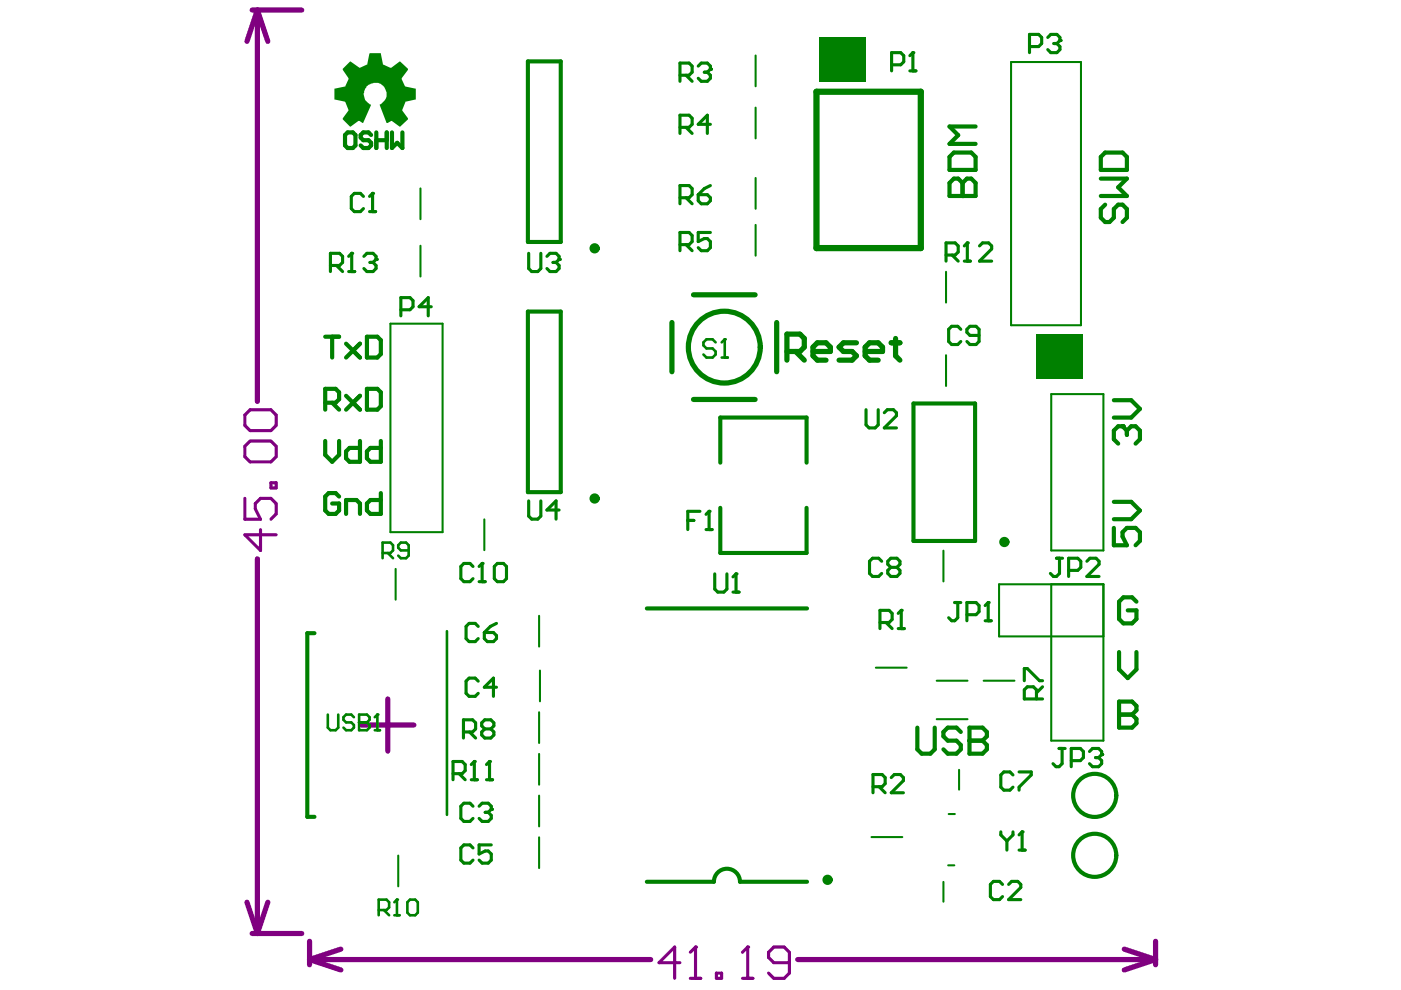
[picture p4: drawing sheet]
<svg xmlns="http://www.w3.org/2000/svg" width="297mm" height="210mm" viewBox="0 0 297 210" stroke-linecap="round" stroke-linejoin="round" font-family="sans-serif">
<g fill="none" stroke="#800080" stroke-width="1.1">
<path d="M53.5 2.1h10.5M54.6 2.1l2.2 6.7M54.6 2.1l-2.2 6.7M54.6 2.1v83M54.6 118.5v79.4M76.7 153.7h11.1M82.2 148.2v11M52.4 191.3l2.2 6.6M53.5 197.9h10.5M56.8 191.3l-2.2 6.6M65.6 199.6v5M245 199.6v5"/>
<path d="M65.6 203.4l6.7 2.3M65.6 203.4h72.4M72.3 201.2l-6.7 2.2M169.1 203.4h75.9M238.4 201.2l6.6 2.2M245 203.4l-6.6 2.3"/>
</g>
<path d="M51.9 88l1.1-1.1h4.4l1.2 1.1v2.2l-1.2 1.1h-4.4l-1.1-1.1zM51.9 94.6l1.1-1.1h4.4l1.2 1.1v2.2l-1.2 1.1h-4.4l-1.1-1.1zM51.9 105.7v4.4h3.3l-1.1-2.2v-1.1l1.1-1.1h2.2l1.2 1.1v2.2l-1.2 1.1M55.2 112.3v4.4l-3.3-3.3h6.7M57.4 102.4h1.2v1.1h-1.2zM144.1 204.1h-4.4l3.3-3.3v6.6M146.4 207.4h2.2M147.5 200.8v6.6" fill="none" stroke="#800080" stroke-width=".66"/>
<circle cx="147.5" cy="200.8" r=".33" fill="#800080"/>
<path d="M147.5 200.8l-1.1 1.1M151.9 206.3h1.1v1.1h-1.1zM157.4 207.4h2.2M158.5 200.8v6.6" fill="none" stroke="#800080" stroke-width=".66"/>
<circle cx="158.5" cy="200.8" r=".33" fill="#800080"/>
<path d="M158.5 200.8l-1.1 1.1M167.4 204.1h-3.3l-1.2-1.1v-1.1l1.2-1.1h2.2l1.1 1.1v4.4l-1.1 1.1h-2.2l-1.2-1.1" fill="none" stroke="#800080" stroke-width=".66"/>
<g fill="#008000">
<path d="M223.9 71.1l3.3 6.1h-7.2z"/>
<path d="M175.4 11.2h7.2l-3.9 6.1z"/>
</g>
<g fill="none" stroke="#008000" stroke-width=".44">
<path d="M160.2 11.8v6.5M214.4 13.2h14.8v55.8h-14.8zM89.1 39.9v6.6M160.2 22.8v6.5M160.2 37.7v6.6M89.1 52.1v6.5M160.2 47.7v6.5M200.6 57.6v6.6M82.8 68.6h11v44.2h-11zM200.6 75.3v6.5M222.9 83.6h11v33.1h-11zM102.7 110.1v6.5"/>
<path d="M200 116.8v6.5M83.9 120.6v6.5M114.3 130.6v6.5M222.9 123.9v33.1h11v-33.1h-22.1v11h22.1M114.3 151v6.5M114.3 159.9v6.5M114.5 142.2v6.5M185.7 141.6h6.5M198.6 144.3h6.5M198.6 152.5h6.5M208.6 144.3h6.5M114.3 168.7v6.5"/>
<path d="M114.3 177.5v6.6M184.8 177.5h6.5M201.1 172.6h1.3M203.3 163.2v4.2M84.4 181.4v6.5M200 187v4.2M201 183.5h1.3"/>
</g>
<path d="M142.5 68.4v10.4M147 62.5h13.1M164.7 68.4v10.4M147 84.7h13.1" fill="none" stroke="#008000" stroke-width="1.1"/>
<path d="M94.8 133.8v39" fill="none" stroke="#008000" stroke-width=".55"/>
<path d="M111.9 13h7v38.3h-7zM111.9 66.1h7v38.2h-7zM152.7 98.1v-9.6h18.3v9.6M193.7 85.5h13v29.2h-13zM152.7 107.7v9.5h18.3v-9.5M66.7 134.3h-1.5v38.9h1.5M137.1 129h34M137.1 187h14.3M156.9 187h14.2" fill="none" stroke="#008000" stroke-width=".87"/>
<path d="M173.1 19.5h22.1v33.1h-22.1z" fill="none" stroke="#008000" stroke-width="1.3"/>
<g fill="#008000">
<path d="M219.6 70.8h9.9v9.4h-9.9z" fill-rule="evenodd"/>
<path d="M173.7 7.8h9.9v9.4h-9.9z" fill-rule="evenodd"/>
</g>
<path d="M166.8 74.5h2.8l.9-.9v-1.8l-.9-1h-2.8v5.6M168.7 74.5l1.8 1.9M172.4 74.5h3.7v-.9l-1-.9h-1.8l-.9 .9v1.8l.9 1h1.8M181.6 72.7h-2.8l-.9 .9 .9 .9h1.9l.9 .9-.9 1h-2.8M183.4 74.5h3.7v-.9l-.9-.9h-1.9l-.9 .9v1.8l.9 1h1.9M189 72.7h1.8M189.9 71.8v3.6l.9 1" fill="none" stroke="#008000" stroke-width="1.1"/>
<path d="M72.7 14.6l1.5-1.6 2 1.4 1.7-.7 .5-2.4h2.3l.5 2.4 1.5 .7h.3l1.8-1.4 1.7 1.6v.2l-1.3 1.8v.2l.7 1.5 2.3 .5v2.3l-2.3 .5-.6 1.7 1.2 1.8v.2l-1.7 1.6-1.7-1.3-1.1 .5-1.5-3.9a2.44 2.44 0 0 0 1.3-3.2 2.44 2.44 0 0 0-3.2-1.3 2.44 2.44 0 0 0-1.3 3.2l.1 .3 1.2 1.1-1.6 3.8-1-.5-1.8 1.3-1.5-1.6v-.2l1.2-1.7-.7-1.7-2.3-.6v-2.3l2.3-.5 .7-1.5v-.2l-1.2-1.8z" fill="#008000"/>
<path d="M73.7 28.1h1.1l.6 .5v2.2l-.6 .6h-1.1l-.5-.6v-2.2zM78.7 28.6l-.6-.5h-1.1l-.5 .5v.6l.5 .5h1.1l.6 .6v.5l-.6 .6h-1.1l-.5-.6M79.8 29.7h2.2M79.8 28.1v3.3M82 28.1v3.3M83.1 28.1v3.3l1.1-1.1 1.1 1.1v-3.3M237.3 148.7v5.6h2.7l.9-.9v-1l-.9-.9h-2.7" fill="none" stroke="#008000" stroke-width=".88"/>
<circle cx="237.3" cy="151.5" r=".44" fill="#008000"/>
<path d="M201.3 41.6h5.5v-2.8l-.9-.9h-.9l-.9 .9v2.8M237.3 148.7h2.7l.9 1v.9l-.9 .9h-2.7" fill="none" stroke="#008000" stroke-width=".88"/>
<circle cx="204.1" cy="41.6" r=".44" fill="#008000"/>
<path d="M201.3 33.3l.9-1h3.7l.9 1v2.7h-5.5zM206.8 26.8h-5.5l1.9 1.9-1.9 1.8h5.5M201.3 41.6v-2.8l.9-.9h1l.9 .9v2.8M194.5 154.3v4.6l.9 .9h1.9l.9-.9v-4.6M203.7 155.2l-.9-.9h-1.9l-.9 .9v.9l.9 .9h1.9l.9 1v.9l-.9 .9h-1.9l-.9-.9M205.6 154.3v5.5h2.7l.9-.9v-.9l-.9-1h-2.7" fill="none" stroke="#008000" stroke-width=".88"/>
<circle cx="205.6" cy="157" r=".44" fill="#008000"/>
<g fill="none" stroke="#008000" stroke-width=".88">
<path d="M233.4 33.3l.9-1h3.7l.9 1v2.7h-5.5zM233.4 37.9h5.5l-1.8 1.8 1.8 1.9h-5.5M234.3 43.4l-.9 .9v1.9l.9 .9h.9l1-.9v-1.9l.9-.9h.9l.9 .9v1.9l-.9 .9M68.9 71.4h3M70.4 71.4v4.4M73.4 72.9l2.9 2.9M76.3 72.9l-2.9 2.9M77.8 71.4h2.2l.7 .7v3l-.7 .7h-2.2zM68.9 85.4h2.3l.7-.7v-1.5l-.7-.8h-2.3v4.5M68.9 93.5v2.9l1.5 1.5 1.5-1.5v-2.9M70.4 85.4l1.5 1.5M73.4 83.9l2.9 3"/>
<path d="M76.3 83.9l-2.9 3M76.3 93.5v4.4h-2.2l-.7-.7v-1.5l.7-.7h2.2M77.8 82.4h2.2l.7 .8v2.9l-.7 .8h-2.2zM80.7 93.5v4.4h-2.2l-.7-.7v-1.5l.7-.7h2.2M238 90.4h-.9l-.9 .9v1.8l.9 1M71.9 105.3l-.7-.8h-1.5l-.8 .8v2.9l.8 .8h1.5l.7-.8v-1.4h-1.5M73.4 109v-3h2.2l.7 .8v2.2M80.7 104.5v4.5h-2.2l-.7-.8v-1.4l.7-.8h2.2M237.3 138.3v3.6l1.8 1.9 1.8-1.9v-3.6M240.9 127.6l-.9-1h-1.8l-.9 1v3.7l.9 .9h1.8l.9-.9v-1.9h-1.8M205.6 154.3h2.7l.9 .9v.9l-.9 .9h-2.7"/>
</g>
<circle cx="238" cy="90.4" r=".44" fill="#008000"/>
<path d="M236.2 84.9h3.6l1.9 1.8-1.9 1.8h-3.6M238 90.4l.9 .9M238.9 91.3v.9M238.9 91.3l.9-.9h1l.9 .9v1.8l-.9 1M236.2 111.9v3.7h2.7l-.9-1.8v-1l.9-.9h1.9l.9 .9v1.9l-.9 .9M236.2 106.4h3.6l1.9 1.8-1.9 1.9h-3.6" fill="none" stroke="#008000" stroke-width=".88"/>
<path d="M69.5 151.5v2.8l.6 .5h1.1l.5-.5v-2.8M75 152.1l-.5-.6h-1.1l-.6 .6v.5l.6 .6h1.1l.5 .5v.6l-.5 .5h-1.1l-.6-.5M76.1 151.5v3.3h1.7l.6-.5v-.6l-.6-.5h-1.7" fill="none" stroke="#008000" stroke-width=".55"/>
<circle cx="76.1" cy="153.2" r=".28" fill="#008000"/>
<path d="M76.1 151.5h1.7l.6 .6v.5l-.6 .6h-1.7M79.5 154.8h1.1M80 151.5v3.3" fill="none" stroke="#008000" stroke-width=".55"/>
<circle cx="80" cy="151.5" r=".28" fill="#008000"/>
<path d="M80 151.5l-.5 .6M80.3 193h1.6l.6-.6v-1.1l-.6-.6h-1.6v3.4M81.4 193l1.1 1.1M83.6 194.1h1.1M84.2 190.7v3.4" fill="none" stroke="#008000" stroke-width=".55"/>
<circle cx="84.2" cy="190.7" r=".28" fill="#008000"/>
<path d="M151.7 72.6l-.6-.7h-1.3l-.7 .7v.6l.7 .7h1.3l.6 .6v.7l-.6 .6h-1.3l-.7-.6M153 75.8h1.3M153.7 71.9v3.9M81.1 117.3h1.7l.5-.6v-1.1l-.5-.6h-1.7v3.4M82.2 117.3l1.1 1.1M86.6 116.7h-1.6l-.6-.6v-.5l.6-.6h1.1l.5 .6v2.2l-.5 .6h-1.1l-.6-.6M84.2 190.7l-.6 .6M86.4 191.3l.5-.6h1.1l.6 .6v2.2l-.6 .6h-1.1l-.5-.6z" fill="none" stroke="#008000" stroke-width=".55"/>
<circle cx="153.7" cy="71.9" r=".28" fill="#008000"/>
<path d="M153.7 71.9l-.7 .7" fill="none" stroke="#008000" stroke-width=".55"/>
<path d="M102.2 119.5v3.8M100.3 120.1l-.7-.6h-1.2l-.7 .6v2.6l.7 .6h1.2l.7-.6M101.6 123.3h1.3M214.8 164.3l-.7-.6h-1.3l-.6 .6v2.6l.6 .6h1.3l.7-.6M216.1 163.7h2.5v.6l-2.5 2.6v.6M212.6 187.5l-.7-.6h-1.3l-.6 .6v2.6l.6 .6h1.3l.7-.6M213.9 187.5l.6-.6h1.3l.6 .6v.7l-2.5 2.5h2.5" fill="none" stroke="#008000" stroke-width=".66"/>
<circle cx="102.2" cy="119.5" r=".33" fill="#008000"/>
<path d="M218.3 9.9h1.9l.7-.7v-1.3l-.7-.6h-1.9v3.9M222.1 7.9l.7-.6h1.3l.6 .6v.7M102.2 119.5l-.6 .6M104.8 120.1l.6-.6h1.3l.7 .6v2.6l-.7 .6h-1.3l-.6-.6z" fill="none" stroke="#008000" stroke-width=".66"/>
<circle cx="224.7" cy="8.6" r=".33" fill="#008000"/>
<path d="M223.4 9.2h.7M224.1 9.2l.6 .7v.6l-.6 .7h-1.3l-.7-.7M224.7 8.6l-.6 .6M77.1 41.6l-.7-.6h-1.3l-.6 .6v2.6l.6 .7h1.3l.7-.7M78.4 44.9h1.2M79 41v3.9M112.1 106.2v3.2l.6 .7h1.3l.7-.7v-3.2M118.5 108.1h-2.5l1.9-1.9v3.9" fill="none" stroke="#008000" stroke-width=".66"/>
<circle cx="79" cy="41" r=".33" fill="#008000"/>
<path d="M79 41l-.6 .6M112.1 53.7v3.2l.6 .7h1.3l.7-.7v-3.2M116 54.4l.6-.7h1.3l.6 .7v.6" fill="none" stroke="#008000" stroke-width=".66"/>
<circle cx="118.5" cy="55" r=".33" fill="#008000"/>
<path d="M144.2 16h1.9l.6-.7v-1.3l-.6-.6h-1.9v3.8M145.5 16l1.2 1.2M148 14l.7-.6h1.3l.6 .6v.7M117.2 55.6h.7M117.9 55.6l.6 .7v.6l-.6 .7h-1.3l-.6-.7M118.5 55l-.6 .6" fill="none" stroke="#008000" stroke-width=".66"/>
<circle cx="150.6" cy="14.7" r=".33" fill="#008000"/>
<g fill="none" stroke="#008000" stroke-width=".66">
<path d="M149.3 15.3h.7M150 15.3l.6 .7v.6l-.6 .6h-1.3l-.7-.6M150.6 14.7l-.6 .6M144.2 27h1.9l.6-.6v-1.3l-.6-.7h-1.9v3.9M145.5 27l1.2 1.3M150.6 26.4h-2.6l2-2v3.9M150.6 39.3l-1.3 .7-1.3 1.3M144.2 41.9h1.9l.6-.6v-1.3l-.6-.7h-1.9v3.9M144.2 51.9h1.9l.6-.7v-1.3l-.6-.6h-1.9v3.9M145.5 51.9l1.2 1.3M145.5 41.9l1.2 1.3M148 41.3h2l.6 .6v.7l-.6 .6h-1.3l-.7-.6z"/>
<path d="M150.6 49.3h-2.6v1.9l1.3-.6h.7l.6 .6v1.3l-.6 .7h-1.3l-.7-.7M186.6 132h1.9l.6-.7v-1.2l-.6-.7h-1.9v3.9M187.9 132l1.2 1.3M190.4 133.3h1.3M191.1 129.4v3.9M101.4 144.4l-.7-.6h-1.2l-.7 .6v2.6l.7 .6h1.2l.7-.6M105.3 145.7h-2.6l1.9-1.9v3.8"/>
</g>
<circle cx="191.1" cy="129.4" r=".33" fill="#008000"/>
<path d="M191.1 129.4l-.7 .7M98.3 155.2h1.9l.6-.6v-1.3l-.6-.7h-1.9v3.9M99.6 155.2l1.2 1.3M102.8 154.6l-.7-.7v-.6l.7-.7h1.3l.6 .7v.6l-.6 .7M102.8 154.6l-.7 .6v.6l.7 .7h1.3l.6-.7v-.6l-.6-.6M102.8 154.6h1.3M96 164h2l.6-.6v-1.3l-.6-.6h-2v3.8M97.3 164l1.3 1.3M99.9 165.3h1.3M100.6 161.5v3.8" fill="none" stroke="#008000" stroke-width=".66"/>
<circle cx="100.6" cy="161.5" r=".33" fill="#008000"/>
<path d="M100.6 161.5l-.7 .6M103.1 165.3h1.3M103.8 161.5v3.8" fill="none" stroke="#008000" stroke-width=".66"/>
<circle cx="103.8" cy="161.5" r=".33" fill="#008000"/>
<path d="M100.3 170.9l-.7-.6h-1.2l-.7 .6v2.6l.7 .7h1.2l.7-.7M101.6 170.9l.6-.6h1.3l.7 .6v.7M103.8 161.5l-.7 .6" fill="none" stroke="#008000" stroke-width=".66"/>
<circle cx="104.2" cy="171.6" r=".33" fill="#008000"/>
<g fill="none" stroke="#008000" stroke-width=".66">
<path d="M101.4 132.8l-.7-.6h-1.2l-.7 .6v2.6l.7 .6h1.2l.7-.6M102.7 134.1h1.9l.7 .7v.6l-.7 .6h-1.3l-.6-.6zM105.3 132.2l-1.3 .6-1.3 1.3M217.2 144.3v-2.5h.6l2.6 2.5h.6M219.8 148.2v-1.9l-.7-.7h-1.3l-.6 .7v1.9h3.8M221 145.6l-1.2 1.3M224.5 158.7h1.3M225.2 158.7v3.2l-.7 .7h-.6l-.6-.7M231 159.3l.6-.6h1.3l.7 .6v.7M100.3 179.8l-.7-.7h-1.2l-.7 .7v2.6l.7 .6h1.2l.7-.6M102.9 172.2h.6M103.5 172.2l.7 .7v.6l-.7 .7h-1.3l-.6-.7"/>
<path d="M104.2 171.6l-.7 .6M104.2 179.1h-2.6v2l1.3-.7h.6l.7 .7v1.3l-.7 .6h-1.3l-.6-.6M185.1 166.8h1.9l.7-.6v-1.3l-.7-.7h-1.9v3.9M186.4 166.8l1.3 1.3M189 164.9l.6-.7h1.3l.6 .7v.6l-2.5 2.6h2.5M227.1 161.3h2l.6-.7v-1.3l-.6-.6h-2v3.9"/>
</g>
<circle cx="233.6" cy="160" r=".33" fill="#008000"/>
<path d="M151.5 121.7v3.2l.7 .6h1.3l.6-.6v-3.2M155.4 125.5h1.3M156.1 121.7v3.8M233.6 160l-.7 .6M232.3 160.6h.6M232.9 160.6l.7 .7v.6l-.7 .7h-1.3l-.6-.7" fill="none" stroke="#008000" stroke-width=".66"/>
<circle cx="156.1" cy="121.7" r=".33" fill="#008000"/>
<path d="M189 13.7h2l.6-.6v-1.3l-.6-.6h-2v3.8M192.9 15h1.3M193.6 11.2v3.8M156.1 121.7l-.7 .6" fill="none" stroke="#008000" stroke-width=".66"/>
<circle cx="193.6" cy="11.2" r=".33" fill="#008000"/>
<path d="M193.6 11.2l-.7 .6M200.6 54.1h1.9l.7-.7v-1.3l-.7-.6h-1.9v3.9M201.9 54.1l1.3 1.3M204.4 55.4h1.3M205.1 51.5v3.9M85 65.7h1.9l.7-.7v-1.3l-.7-.6h-1.9v3.9M91.4 65h-2.5l1.9-1.9v3.9" fill="none" stroke="#008000" stroke-width=".66"/>
<circle cx="205.1" cy="51.5" r=".33" fill="#008000"/>
<path d="M70.1 56.3h1.9l.6-.7v-1.2l-.6-.7h-1.9v3.9M71.3 56.3l1.3 1.3M73.9 57.6h1.3M74.6 53.7v3.9M205.1 51.5l-.7 .6M207.7 52.1l.6-.6h1.3l.7 .6v.7l-2.6 2.6h2.6" fill="none" stroke="#008000" stroke-width=".66"/>
<circle cx="74.6" cy="53.7" r=".33" fill="#008000"/>
<path d="M74.6 53.7l-.7 .7M77.2 54.4l.6-.7h1.3l.6 .7v.6" fill="none" stroke="#008000" stroke-width=".66"/>
<circle cx="79.7" cy="55" r=".33" fill="#008000"/>
<path d="M78.4 55.6h.7M79.1 55.6l.6 .7v.6l-.6 .7h-1.3l-.6-.7M79.7 55l-.6 .6M202.4 127.8h1.3M203.1 127.8v3.2l-.7 .6h-.6l-.7-.6M205 130.3h1.9l.7-.6v-1.3l-.7-.6h-1.9v3.8M208.9 131.6h1.3M209.5 127.8v3.8" fill="none" stroke="#008000" stroke-width=".66"/>
<circle cx="209.5" cy="127.8" r=".33" fill="#008000"/>
<g fill="none" stroke="#008000" stroke-width=".66">
<path d="M203.7 69.8l-.6-.6h-1.3l-.7 .6v2.6l.7 .6h1.3l.6-.6M207.6 71.1h-2l-.6-.6v-.7l.6-.6h1.3l.7 .6v2.6l-.7 .6h-1.3l-.6-.6M183.6 86.9v3.2l.7 .6h1.3l.6-.6v-3.2M187.5 87.5l.6-.6h1.3l.7 .6v.7l-2.6 2.5h2.6M145.8 110.3h1.3M148.4 108.4h-2.6v3.9M149.7 112.3h1.3M150.3 108.4v3.9M186.9 119l-.6-.6h-1.3l-.6 .6v2.6l.6 .6h1.3l.6-.6M188.9 120.3l-.7-.7v-.6l.7-.6h1.3l.6 .6v.6l-.6 .7M188.9 120.3l-.7 .6v.7l.7 .6h1.3l.6-.6v-.7l-.6-.6M188.9 120.3h1.3"/>
<path d="M209.5 127.8l-.6 .6"/>
</g>
<circle cx="150.3" cy="108.4" r=".33" fill="#008000"/>
<path d="M150.3 108.4l-.6 .7M224 118.4h1.3M224.6 118.4v3.2l-.6 .6h-.7l-.6-.6M230.4 119l.7-.6h1.3l.6 .6v.6l-2.6 2.6h2.6M226.6 120.9h1.9l.6-.6v-1.3l-.6-.6h-1.9v3.8M212.2 176.4v.6l1.3 1.3M213.5 178.3v1.9M214.8 176.4v.6l-1.3 1.3M216.7 176.4v3.8M216.1 180.2h1.3" fill="none" stroke="#008000" stroke-width=".66"/>
<circle cx="216.7" cy="176.4" r=".33" fill="#008000"/>
<path d="M216.7 176.4l-.6 .6" fill="none" stroke="#008000" stroke-width=".66"/>
<g fill="none" stroke="#008000" stroke-width="1.1">
<circle cx="126.1" cy="52.7" r=".54"/>
<circle cx="153.6" cy="73.6" r="7.6"/>
<circle cx="126.1" cy="105.7" r=".54"/>
<circle cx="212.9" cy="114.9" r=".54"/>
<circle cx="175.5" cy="186.5" r=".54"/>
</g>
<g fill="none" stroke="#008000" stroke-width=".88">
<circle cx="232.1" cy="168.6" r="4.6"/>
<circle cx="232.1" cy="181.3" r="4.6"/>
</g>
<path d="M151.4 187a2.77 2.77 0 0 1 2.7-2.8 2.77 2.77 0 0 1 2.8 2.8" fill="none" stroke="#008000" stroke-width=".87"/>
</svg>
